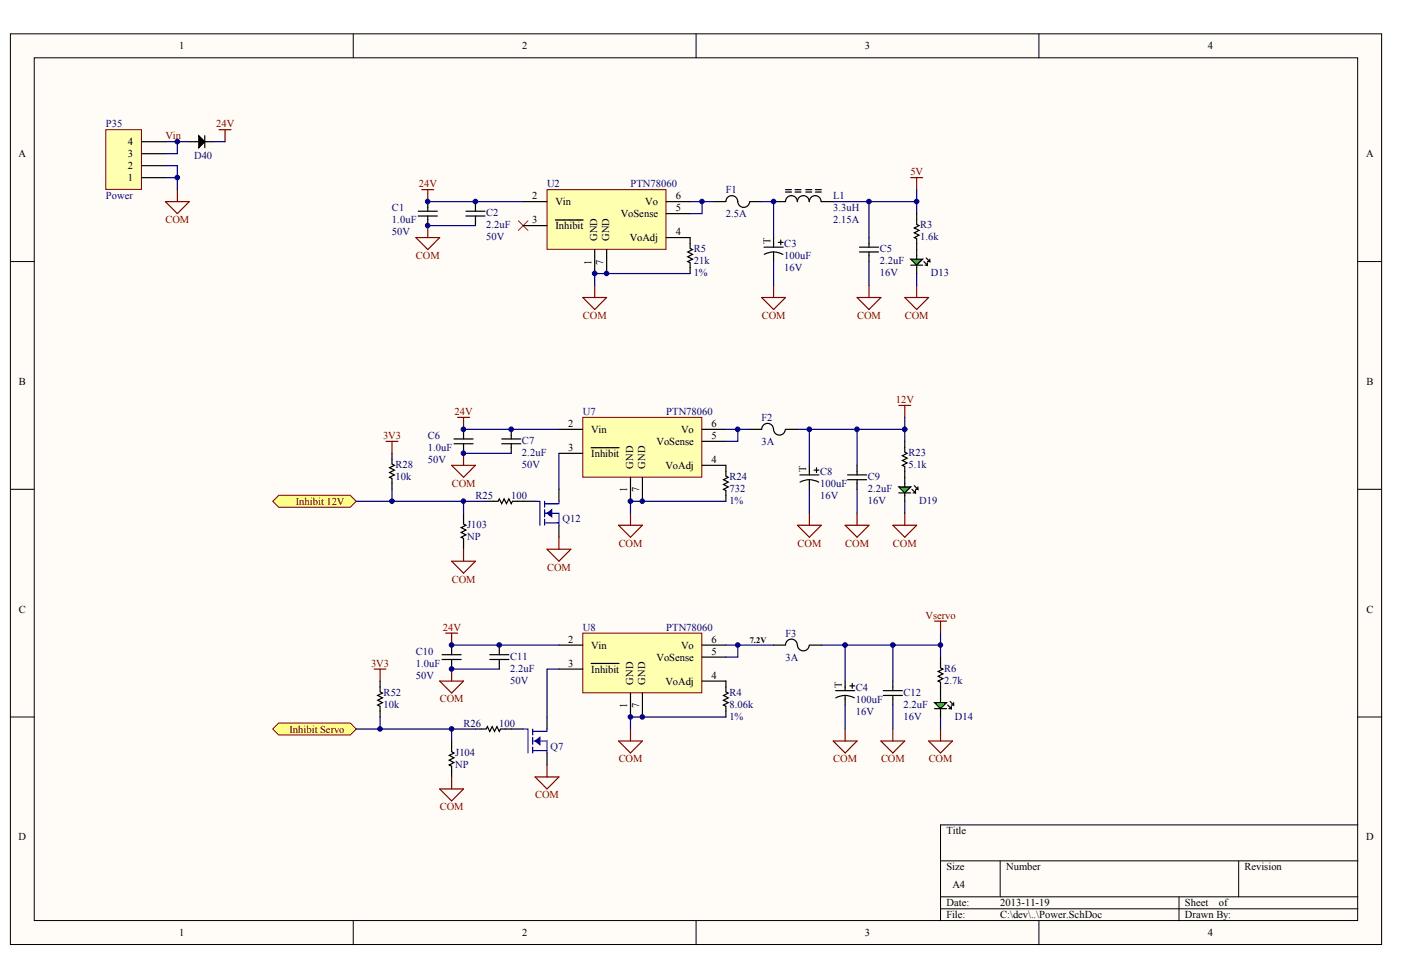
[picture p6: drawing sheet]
<svg xmlns="http://www.w3.org/2000/svg" width="289mm" height="202mm" viewBox="0 0 289 202" stroke-linecap="round" stroke-linejoin="round" font-family="sans-serif">
<defs><g id="words">
<g font-size="2.2">
<text x="37" y="10.2">1</text>
<text x="107.7" y="10.2">2</text>
<text x="178.4" y="10.2">3</text>
<text x="249.1" y="10.2">4</text>
<text x="3.8" y="32.4">A</text>
<text x="26.4" y="34.9">2</text>
<text x="26.4" y="32.5">3</text>
<text x="26.4" y="30">4</text>
<text x="281.7" y="32.4">A</text>
<text x="26.4" y="37.4">1</text>
<text x="109.8" y="41.1">2</text>
<text x="139.4" y="41.1">6</text>
<text x="109.8" y="46.1">3</text>
<text x="114.5" y="42.4">Vin</text>
<text x="114.5" y="47.3">Inhibit</text>
<text x="128" y="44.8">VoSense</text>
<text x="133.1" y="42.4">Vo</text>
<text x="139.4" y="43.6">5</text>
<text x="123.2" y="49.7" transform="rotate(-90 123.2 49.7)">GND</text>
<text x="125.6" y="49.7" transform="rotate(-90 125.6 49.7)">GND</text>
<text x="129.9" y="49.8">VoAdj</text>
<text x="139.4" y="48.5">4</text>
<text x="158.9" y="50.4" transform="rotate(-90 158.9 50.4)">T</text>
<text x="122" y="54.6" transform="rotate(-90 122 54.6)">1</text>
<text x="124.4" y="54.6" transform="rotate(-90 124.4 54.6)">7</text>
<text x="3.9" y="79.4">B</text>
<text x="281.8" y="79.4">B</text>
<text x="117.1" y="88.1">2</text>
<text x="121.9" y="89.3">Vin</text>
<text x="140.5" y="89.3">Vo</text>
<text x="146.7" y="88.1">6</text>
<text x="117.1" y="93">3</text>
<text x="121.9" y="94.3">Inhibit</text>
<text x="135.4" y="91.8">VoSense</text>
<text x="146.7" y="95.5">4</text>
<text x="146.7" y="90.6">5</text>
<text x="129.3" y="101.6" transform="rotate(-90 129.3 101.6)">1</text>
<text x="130.6" y="96.7" transform="rotate(-90 130.6 96.7)">GND</text>
<text x="131.8" y="101.6" transform="rotate(-90 131.8 101.6)">7</text>
<text x="133" y="96.7" transform="rotate(-90 133 96.7)">GND</text>
<text x="137.3" y="96.8">VoAdj</text>
<text x="166.2" y="97.3" transform="rotate(-90 166.2 97.3)">T</text>
<text x="3.9" y="126.4">C</text>
<text x="281.8" y="126.4">C</text>
<text x="117.1" y="132.6">2</text>
<text x="117.1" y="137.6">3</text>
<text x="121.9" y="133.8">Vin</text>
<text x="135.4" y="136.3">VoSense</text>
<text x="140.5" y="133.8">Vo</text>
<text x="146.7" y="135.1">5</text>
<text x="146.7" y="132.6">6</text>
<text x="121.9" y="138.8">Inhibit</text>
<text x="130.6" y="141.2" transform="rotate(-90 130.6 141.2)">GND</text>
<text x="133" y="141.2" transform="rotate(-90 133 141.2)">GND</text>
<text x="137.3" y="141.3">VoAdj</text>
<text x="146.7" y="140">4</text>
<text x="173.6" y="141.8" transform="rotate(-90 173.6 141.8)">T</text>
<text x="129.3" y="146.1" transform="rotate(-90 129.3 146.1)">1</text>
<text x="131.8" y="146.1" transform="rotate(-90 131.8 146.1)">7</text>
<text x="3.8" y="173.3">D</text>
<text x="195.2" y="172.1">Title</text>
<text x="281.7" y="173.3">D</text>
<text x="195.2" y="179.5">Size</text>
<text x="207.5" y="179.5">Number</text>
<text x="256.7" y="179.5">Revision</text>
<text x="196.4" y="183.2">A4</text>
<text x="195.2" y="186.9">Date:</text>
<text x="195.2" y="189.4">File:</text>
<text x="206.3" y="186.9">2013-11-19</text>
<text x="206.3" y="189.4">C:\dev\..\Power.SchDoc</text>
<text x="244.4" y="186.9">Sheet</text>
<text x="244.4" y="189.4">Drawn By:</text>
<text x="251.4" y="186.9">of</text>
<text x="37" y="193.2">1</text>
<text x="107.7" y="193.2">2</text>
<text x="178.4" y="193.2">3</text>
<text x="249.1" y="193.2">4</text>
</g>
<g font-size="2.2" fill="#000080">
<text x="21.8" y="26.3">P35</text>
<text x="40" y="32.7">D40</text>
<text x="21.8" y="41.1">Power</text>
<text x="112.8" y="38.7">U2</text>
<text x="130" y="38.7">PTN78060</text>
<text x="149.7" y="39.9">F1</text>
<text x="171.8" y="41.1">L1</text>
<text x="80.8" y="46.1">1.0uF</text>
<text x="80.8" y="43.6">C1</text>
<text x="100.3" y="47.1">2.2uF</text>
<text x="100.3" y="44.6">C2</text>
<text x="149.7" y="44.8">2.5A</text>
<text x="171.8" y="43.6">3.3uH</text>
<text x="171.8" y="46.1">2.15A</text>
<text x="189.8" y="47.1">R3</text>
<text x="80.8" y="48.5">50V</text>
<text x="100.3" y="49.5">50V</text>
<text x="143.1" y="52">R5</text>
<text x="161.7" y="53.5">100uF</text>
<text x="161.7" y="51">C3</text>
<text x="181.4" y="52">C5</text>
<text x="189.8" y="49.5">1.6k</text>
<text x="143.1" y="54.5">21k</text>
<text x="143.1" y="57">1%</text>
<text x="161.7" y="56">16V</text>
<text x="181.4" y="54.5">2.2uF</text>
<text x="181.4" y="57">16V</text>
<text x="192" y="57">D13</text>
<text x="120.2" y="85.6">U7</text>
<text x="137.4" y="85.6">PTN78060</text>
<text x="157.1" y="86.9">F2</text>
<text x="88.2" y="93">1.0uF</text>
<text x="88.2" y="95.5">50V</text>
<text x="88.2" y="90.6">C6</text>
<text x="107.6" y="94">2.2uF</text>
<text x="107.6" y="91.6">C7</text>
<text x="157.1" y="91.8">3A</text>
<text x="187.3" y="94">R23</text>
<text x="81.6" y="99">10k</text>
<text x="81.6" y="96.5">R28</text>
<text x="107.6" y="96.5">50V</text>
<text x="150.4" y="101.5">732</text>
<text x="150.4" y="99">R24</text>
<text x="169.1" y="100.5">100uF</text>
<text x="169.1" y="98">C8</text>
<text x="179" y="101.5">2.2uF</text>
<text x="179" y="99">C9</text>
<text x="187.3" y="96.5">5.1k</text>
<text x="98.1" y="102.9">R25</text>
<text x="105.4" y="102.9">100</text>
<text x="116" y="107.6">Q12</text>
<text x="150.4" y="103.9">1%</text>
<text x="169.1" y="102.9">16V</text>
<text x="179" y="103.9">16V</text>
<text x="189.5" y="103.9">D19</text>
<text x="96.3" y="108.9">J103</text>
<text x="96.3" y="111.3">NP</text>
<text x="120.2" y="130.1">U8</text>
<text x="137.4" y="130.1">PTN78060</text>
<text x="162" y="131.4">F3</text>
<text x="85.8" y="137.6">1.0uF</text>
<text x="85.8" y="135.1">C10</text>
<text x="105.2" y="136.1">C11</text>
<text x="162" y="136.3">3A</text>
<text x="79.1" y="143.5">R52</text>
<text x="85.8" y="140">50V</text>
<text x="105.2" y="138.5">2.2uF</text>
<text x="105.2" y="141">50V</text>
<text x="150.4" y="143.5">R4</text>
<text x="176.5" y="142.5">C4</text>
<text x="186.3" y="143.5">C12</text>
<text x="194.7" y="141">2.7k</text>
<text x="194.7" y="138.5">R6</text>
<text x="79.1" y="146">10k</text>
<text x="95.6" y="149.9">R26</text>
<text x="103" y="149.9">100</text>
<text x="150.4" y="146">8.06k</text>
<text x="150.4" y="148.4">1%</text>
<text x="176.5" y="145">100uF</text>
<text x="176.5" y="147.4">16V</text>
<text x="186.3" y="146">2.2uF</text>
<text x="186.3" y="148.4">16V</text>
<text x="196.9" y="148.4">D14</text>
<text x="93.9" y="155.8">J104</text>
<text x="113.5" y="154.6">Q7</text>
<text x="93.9" y="158.3">NP</text>
</g>
<g font-size="2.2" fill="#800000">
<text x="34.1" y="28.8">Vin</text>
<text x="44.6" y="26.3">24V</text>
<text x="86.4" y="38.7">24V</text>
<text x="187.7" y="36.2">5V</text>
<text x="34.1" y="46">COM</text>
<text x="85.8" y="53.4">COM</text>
<text x="120.2" y="65.8">COM</text>
<text x="157.1" y="65.8">COM</text>
<text x="176.8" y="65.8">COM</text>
<text x="186.6" y="65.8">COM</text>
<text x="184.7" y="83.2">12V</text>
<text x="93.8" y="85.6">24V</text>
<text x="79" y="90.6">3V3</text>
<text x="93.2" y="100.4">COM</text>
<text x="61" y="104.2">Inhibit 12V</text>
<text x="127.6" y="112.8">COM</text>
<text x="164.5" y="112.8">COM</text>
<text x="174.3" y="112.8">COM</text>
<text x="184.2" y="112.8">COM</text>
<text x="112.8" y="117.7">COM</text>
<text x="93.2" y="120.2">COM</text>
<text x="91.3" y="130.1">24V</text>
<text x="190.9" y="127.7">Vservo</text>
<text x="76.5" y="137.6">3V3</text>
<text x="90.7" y="144.9">COM</text>
<text x="59.7" y="151.1">Inhibit Servo</text>
<text x="127.6" y="157.3">COM</text>
<text x="171.9" y="157.3">COM</text>
<text x="181.7" y="157.3">COM</text>
<text x="191.5" y="157.3">COM</text>
<text x="90.7" y="167.1">COM</text>
<text x="110.4" y="164.7">COM</text>
</g>
<text font-size="1.8" x="154.6" y="132.7">7.2V</text>
</g></defs>
<g fill="#fffcf8" stroke="#000" stroke-width=".21">
<path d="M2.1 7h282.8v187.8h-282.8z"/>
<path d="M7.1 11.9h272.9v178h-272.9z"/>
</g>
<g fill="none" stroke="#000" stroke-width=".21">
<path d="M72.8 7v4.9M143.5 7v4.9M214.3 7v4.9M2.1 54h5M280 54h5M2.1 100.9h5M280 100.9h5M2.1 147.9h5M280 147.9h5M194 177.6h86M206.3 177.6v7.4M255.4 177.6v7.4"/>
<path d="M280 170.2h-86v19.7M72.8 189.9v5M143.5 189.9v5M194 185h86M194 187.5h86M214.3 189.9v5M243.1 185v4.9"/>
</g>
<g fill="none" stroke="#000" stroke-width=".25">
<path d="M142.3 49v2.2l.5 .3-1 .5 1 .5-1 .5 1 .5-1 .5 .5 .2v2.2M157.6 51h3.9M159.5 52l-1.1 .2-.8 .3M159.5 52l.8 .1 1.1 .4M159.5 49v2M159.5 52v2M160.5 50h1M161 49.5v1M177.2 51h4M177.2 52h4M179.2 49v2M179.2 52v2"/>
<path d="M149.7 96v2.2l.5 .3-1 .4 1 .5-1 .5 1 .5-1 .5 .5 .3v2.2M164.9 98h4M166.9 98.9l-.8 .1-1.1 .4M166.9 98.9l.8 .1 1.1 .5M166.9 96v2M166.9 98.9v2M167.9 97h1M168.4 96.5v1M174.8 98h3.9M174.8 98.9h3.9M176.7 96v2M176.7 98.9v2"/>
<path d="M107.9 103.4h2.5M115.3 100.9v2.5M115.3 108.3v2.5M105.4 150.4h2.5M112.8 147.9v2.5M112.8 155.3v2.5M149.7 140.5v2.2l.5 .3-1 .4 1 .5-1 .5 1 .5-1 .5 .5 .3v2.2M172.3 142.5h4M174.3 143.4l-1.2 .2-.7 .3M174.3 143.4l1.2 .2 .7 .4M174.3 140.5v2M174.3 143.4v2"/>
<path d="M175.3 141.5h1M175.8 141v1M182.2 142.5h3.9M182.2 143.4h3.9M184.1 140.5v2M184.1 143.4v2"/>
</g>
<g fill="none" stroke="#00f" stroke-width=".25">
<path d="M110.4 103.4h.9v4.9M112.3 107.8h3v.5M112.3 103.4v1.2M112.3 105.1v1.5M112.3 107.1v1.2M112.3 105.9h3v1.9M115.3 103.4v.5h-3M107.9 150.4h1v4.9M109.9 154.8h2.9v.5M109.9 150.4v1.2M109.9 152.1v1.5M109.9 154.1v1.2"/>
<path d="M109.9 152.8h2.9v2M112.8 150.4v.5h-2.9"/>
</g>
<g fill="#00f" stroke="#00f" stroke-width=".25">
<path d="M110.4 152.8l.9-.7v1.5z"/>
<path d="M112.8 105.9l1-.8v1.5z"/>
</g>
<g fill="none" stroke="#800000" stroke-width=".25">
<path d="M187.8 36.6h2.5M189 36.6v2.5M122.6 58.9v2.5M159.5 58.9v2.5M179.2 58.9v2.5M189 58.9v2.5M120.2 61.4h4.9l-2.5 2.4zM157.1 61.4h4.9l-2.5 2.4zM176.7 61.4h5l-2.5 2.4zM186.6 61.4h4.9l-2.5 2.4zM185.4 83.6h2.4M186.6 83.6v2.5"/>
<path d="M112.8 113.3h4.9l-2.4 2.5zM115.3 110.8v2.5M127.6 108.3h4.9l-2.5 2.5zM130 105.9v2.4M164.5 108.3h4.9l-2.5 2.5zM166.9 105.9v2.4M174.3 108.3h4.9l-2.5 2.5zM176.7 105.9v2.4M184.1 108.3h4.9l-2.4 2.5zM186.6 105.9v2.4M192.7 128.1h2.5M194 128.1v2.5"/>
<path d="M112.8 157.8v2.5M127.6 152.8h4.9l-2.5 2.5zM130 150.4v2.4M171.8 152.8h4.9l-2.4 2.5zM174.3 150.4v2.4M181.7 152.8h4.9l-2.5 2.5zM184.1 150.4v2.4M191.5 152.8h4.9l-2.4 2.5zM194 150.4v2.4M110.4 160.3h4.9l-2.5 2.4z"/>
</g>
<g fill="none" stroke="#000080" stroke-width=".25">
<path d="M159.5 54v4.9M179.2 41.6v7.4M179.2 54v4.9M189 56.4v2.5M149.7 88.6h2.5v2.4h-2.5M166.9 88.6v7.4M176.7 88.6v7.4M186.6 88.6v2.4M166.9 100.9v5M176.7 100.9v5M186.6 103.4v2.5M115.3 138h-2.5v9.9"/>
<path d="M174.3 133.1v7.4M184.1 133.1v7.4M194 133.1v2.4M174.3 145.4v5M184.1 145.4v5M194 147.9v2.5"/>
</g>
<g fill="#fff" stroke="#fff" stroke-width=".21">
<path d="M172.3 142.5h3.9v.9h-3.9z"/>
<path d="M164.9 98h3.9v.9h-3.9z"/>
<path d="M157.6 51h3.9v.9h-3.9z"/>
</g>
<g fill="#ffff80" stroke="#800000" stroke-width=".21">
<path d="M57.5 102.2h14.7l1.3 1.2-1.3 1.2h-14.7l-1.3-1.2z" fill-rule="evenodd"/>
<path d="M57.5 149.1h14.7l1.3 1.3-1.3 1.2h-14.7l-1.3-1.2z" fill-rule="evenodd"/>
</g>
<g fill="none" stroke="#000" stroke-width=".25">
<path d="M162 39.6h1.2M162 39.1h1.2M164 39.6h1.2M164 39.1h1.2M166.2 39.6h1.2M166.2 39.1h1.2M168.1 39.6h1.3M168.1 39.1h1.3M86.2 44.6h4M86.2 43.6h4M88.2 41.6v2M88.2 44.6v1.9"/>
<path d="M96.1 44.6h3.9M96.1 43.6h3.9M98.1 41.6v2M98.1 44.6v1.9M164.4 41.6a1.22 1.22 0 0 0-1.2-1.2 1.22 1.22 0 0 0-1.2 1.2h-2.5M169.3 41.6a1.22 1.22 0 0 0-1.2-1.2 1.22 1.22 0 0 0-1.2 1.2 1.22 1.22 0 0 0-1.2-1.2 1.22 1.22 0 0 0-1.2 1.2M169.4 41.6h2.4M93.6 91.5h4M93.6 90.5h4M95.6 88.6v1.9M95.6 91.5v2M103.5 91.5h3.9"/>
<path d="M103.5 90.5h3.9M105.4 88.6v1.9M105.4 91.5v2M100.5 103.4h2.2l.3-.5 .5 1 .5-1 .4 1 .5-1 .5 1 .3-.5h2.2M91.2 136h3.9M91.2 135h3.9M93.1 133.1v1.9M93.1 136v2M101 136h3.9M101 135h3.9M103 133.1v1.9M103 136v2"/>
<path d="M98.1 150.4h2.2l.2-.5 .5 1 .5-1 .5 1 .5-1 .5 1 .2-.5h2.2"/>
</g>
<path d="M106.9 45.5l2 2M108.9 45.5l-2 2" fill="none" stroke="#f00" stroke-width=".21"/>
<path d="M88.2 41.6h19.7M88.2 46.5h9.9M171.8 41.6h17.2M95.6 93.5h9.8M95.6 88.6h19.7M115.3 93.5v7.4M93.1 138h9.9M93.1 133.1h22.2" fill="none" stroke="#000080" stroke-width=".25"/>
<path d="M87 39.1h2.4M88.2 39.1v2.5M85.8 49h4.9l-2.5 2.5zM88.2 46.5v2.5M93.1 96h5l-2.5 2.5zM94.4 86.1h2.4M95.6 86.1v2.5M95.6 93.5v2.5M91.9 130.6h2.5M93.1 130.6v2.5M93.1 138v2.5M90.7 140.5h4.9l-2.5 2.5z" fill="none" stroke="#800000" stroke-width=".25"/>
<path d="M112.8 39.1h24.6v12.3h-24.6z" fill="#ffffb0" stroke="#800000" stroke-width=".21"/>
<path d="M107.9 41.6h4.9M107.9 46.5h4.9M114.5 45.4h5.8M122.6 51.5v4.9M125.1 51.5v4.9M137.4 41.6h4.9M137.4 49h4.9M137.4 44.1h4.9" fill="none" stroke="#000" stroke-width=".25"/>
<path d="M120.2 130.6h24.5v12.3h-24.5z" fill="#ffffb0" stroke="#800000" stroke-width=".21"/>
<path d="M115.3 133.1h4.9M115.3 138h4.9M121.9 136.8h5.8M144.8 133.1h4.9M144.8 135.5h4.9M130 143v4.9M132.5 143v4.9M144.8 140.5h4.9" fill="none" stroke="#000" stroke-width=".25"/>
<path d="M120.2 86.1h24.5v12.3h-24.5z" fill="#ffffb0" stroke="#800000" stroke-width=".21"/>
<path d="M80.8 93.5v2.2l.5 .3-1 .5 1 .5-1 .5 1 .5-1 .5 .5 .2v2.2M115.3 88.6h4.9M115.3 93.5h4.9M121.9 92.3h5.8M130 98.5v4.9M132.5 98.5v4.9M144.8 88.6h4.9M144.8 96h4.9M144.8 91h4.9M95.6 105.9v2.2l.5 .2-1 .5 1 .5-1 .5 1 .5-1 .5 .5 .3v2.2M78.4 140.5v2.2l.5 .3-1 .4 1 .5-1 .5 1 .5-1 .5 .5 .3v2.2M93.1 152.8v2.3l.5 .2-1 .5 1 .5-1 .5 1 .5-1 .5 .5 .2v2.3" fill="none" stroke="#000" stroke-width=".25"/>
<path d="M189 39.1v5M142.3 56.4h-19.7v2.5M73.5 103.4h27M80.8 100.9v2.5M95.6 103.4v2.5M149.7 103.4h-19.7v2.5M73.5 150.4h24.6M78.4 147.9v2.5M93.1 150.4v2.4M149.7 147.9h-19.7v2.5" fill="none" stroke="#000080" stroke-width=".25"/>
<path d="M79.6 91h2.5M80.8 91v2.5M93.1 115.8h5l-2.5 2.4zM95.6 113.3v2.5M77.2 138h2.4M78.4 138v2.5M90.7 162.7h4.9l-2.5 2.5zM93.1 160.3v2.4" fill="none" stroke="#800000" stroke-width=".25"/>
<path d="M21.8 26.8h7.4v12.3h-7.4z" fill="#ffffb0" stroke="#800000" stroke-width=".21"/>
<path d="M29.2 36.6h4.9M29.2 34.2h4.9M29.2 31.7h4.9M29.2 29.2h4.9" fill="none" stroke="#000" stroke-width=".25"/>
<path d="M36.6 39.1v2.5M34.1 41.6h4.9l-2.4 2.5z" fill="none" stroke="#800000" stroke-width=".25"/>
<path d="M34.1 34.2h2.5v2.4M34.1 36.6h2.5M36.6 36.6v2.5" fill="none" stroke="#000080" stroke-width=".25"/>
<path d="M185.4 100.4h2.4l-1.2 1.3z" fill="#00d814" stroke="#000" stroke-width=".25"/>
<path d="M186.6 98.5v1.9M185.4 101.7h2.4M186.6 101.7v1.7M188.1 100.9l.7 .8v-.5M188.3 101.7h.5M188.6 100.2l.7 .7v-.5M188.8 100.9h.5" fill="none" stroke="#000" stroke-width=".25"/>
<path d="M192.7 144.9h2.5l-1.2 1.3z" fill="#00d814" stroke="#000" stroke-width=".25"/>
<path d="M192.7 146.2h2.5M194 143v1.9M194 146.2v1.7M195.4 145.4l.8 .8v-.5M195.7 146.2h.5M195.9 144.7l.8 .7v-.5M196.2 145.4h.5" fill="none" stroke="#000" stroke-width=".25"/>
<path d="M187.8 53.5h2.5l-1.3 1.2z" fill="#00d814" stroke="#000" stroke-width=".25"/>
<g fill="none" stroke="#000" stroke-width=".25">
<path d="M39 29.2h2M42.2 28v2.5M42.2 29.2h1.8M147.2 41.6h2.5M149.7 41.5a1.23 1.23 0 0 1 1.3-1.1 1.23 1.23 0 0 1 1.2 1.2 1.22 1.22 0 0 0 1.2 1.2 1.22 1.22 0 0 0 1.2-1.2M154.6 41.6h2.5M187.8 54.7h2.5M189 44.1v2.2l.5 .2-.9 .5 .9 .5-.9 .5 .9 .5-.9 .5 .4 .3v4.2M189 54.7v1.7M190.5 54l.8 .7v-.5M190.8 54.7h.5M191 53.2l.8 .8v-.5"/>
<path d="M191.3 54h.5M154.6 88.6h2.5M157.1 88.5a1.23 1.23 0 0 1 1.2-1.2 1.23 1.23 0 0 1 1.2 1.3 1.2 1.2 0 0 0 1.2 1.2 1.2 1.2 0 0 0 1.2-1.2M162 88.6h2.5M186.6 91v2.3l.5 .2-1 .5 1 .5-1 .5 1 .5-1 .5 .5 .2v2.3M159.5 133.1h2.5M162 133a1.22 1.22 0 0 1 1.2-1.2 1.22 1.22 0 0 1 1.2 1.3M164.5 133.1a1.22 1.22 0 0 0 1.1 1.2 1.22 1.22 0 0 0 1.3-1.2M166.9 133.1h2.5M194 135.5v2.3l.5 .2-1 .5 1 .5-1 .5 1 .5-1 .5 .5 .2v2.3"/>
</g>
<path d="M34.1 29.2h4.9M36.6 29.2v2.5h-2.5M44 29.2h2.4M142.3 41.6h4.9M144.8 41.6v2.5h-2.5M157.1 41.6h2.4v7.4M152.2 88.6h2.4M186.6 86.1v2.5h-22.1M149.7 133.1h9.8M152.2 133.1v2.4h-2.5M194 130.6v2.5h-24.6" fill="none" stroke="#000080" stroke-width=".25"/>
<path d="M41 28l1.2 1.2-1.2 1.3z" fill="#000" stroke="#000" stroke-width=".25"/>
<path d="M45.2 26.8h2.4M46.4 26.8v2.4" fill="none" stroke="#800000" stroke-width=".25"/>
<g fill="#000080" stroke="#000080" stroke-width=".21">
<circle cx="36.6" cy="36.6" r=".47"/>
<circle cx="36.6" cy="29.2" r=".47"/>
<circle cx="78.4" cy="150.3" r=".47"/>
<circle cx="80.8" cy="103.4" r=".47"/>
<circle cx="88.2" cy="46.5" r=".47"/>
<circle cx="88.2" cy="41.6" r=".47"/>
<circle cx="93.1" cy="150.3" r=".47"/>
<circle cx="93.1" cy="138" r=".47"/>
<circle cx="93.1" cy="133" r=".47"/>
<circle cx="95.6" cy="103.4" r=".47"/>
<circle cx="95.6" cy="93.5" r=".47"/>
<circle cx="95.6" cy="88.6" r=".47"/>
<circle cx="98" cy="41.6" r=".47"/>
<circle cx="103" cy="133" r=".47"/>
<circle cx="105.4" cy="88.6" r=".48"/>
<circle cx="122.6" cy="56.4" r=".47"/>
<circle cx="125.1" cy="56.4" r=".47"/>
<circle cx="130" cy="147.9" r=".47"/>
<circle cx="130" cy="103.4" r=".47"/>
<circle cx="132.5" cy="147.9" r=".47"/>
<circle cx="132.5" cy="103.4" r=".47"/>
<circle cx="144.8" cy="41.6" r=".47"/>
<circle cx="152.1" cy="133" r=".47"/>
<circle cx="152.1" cy="88.6" r=".47"/>
<circle cx="159.5" cy="41.6" r=".47"/>
<circle cx="166.9" cy="88.6" r=".48"/>
<circle cx="174.3" cy="133" r=".47"/>
<circle cx="176.7" cy="88.6" r=".47"/>
<circle cx="179.2" cy="41.6" r=".47"/>
<circle cx="184.1" cy="133" r=".47"/>
<circle cx="186.6" cy="88.6" r=".48"/>
<circle cx="189" cy="41.6" r=".47"/>
<circle cx="193.9" cy="133" r=".47"/>
</g>
<use href="#words"/>
</svg>
